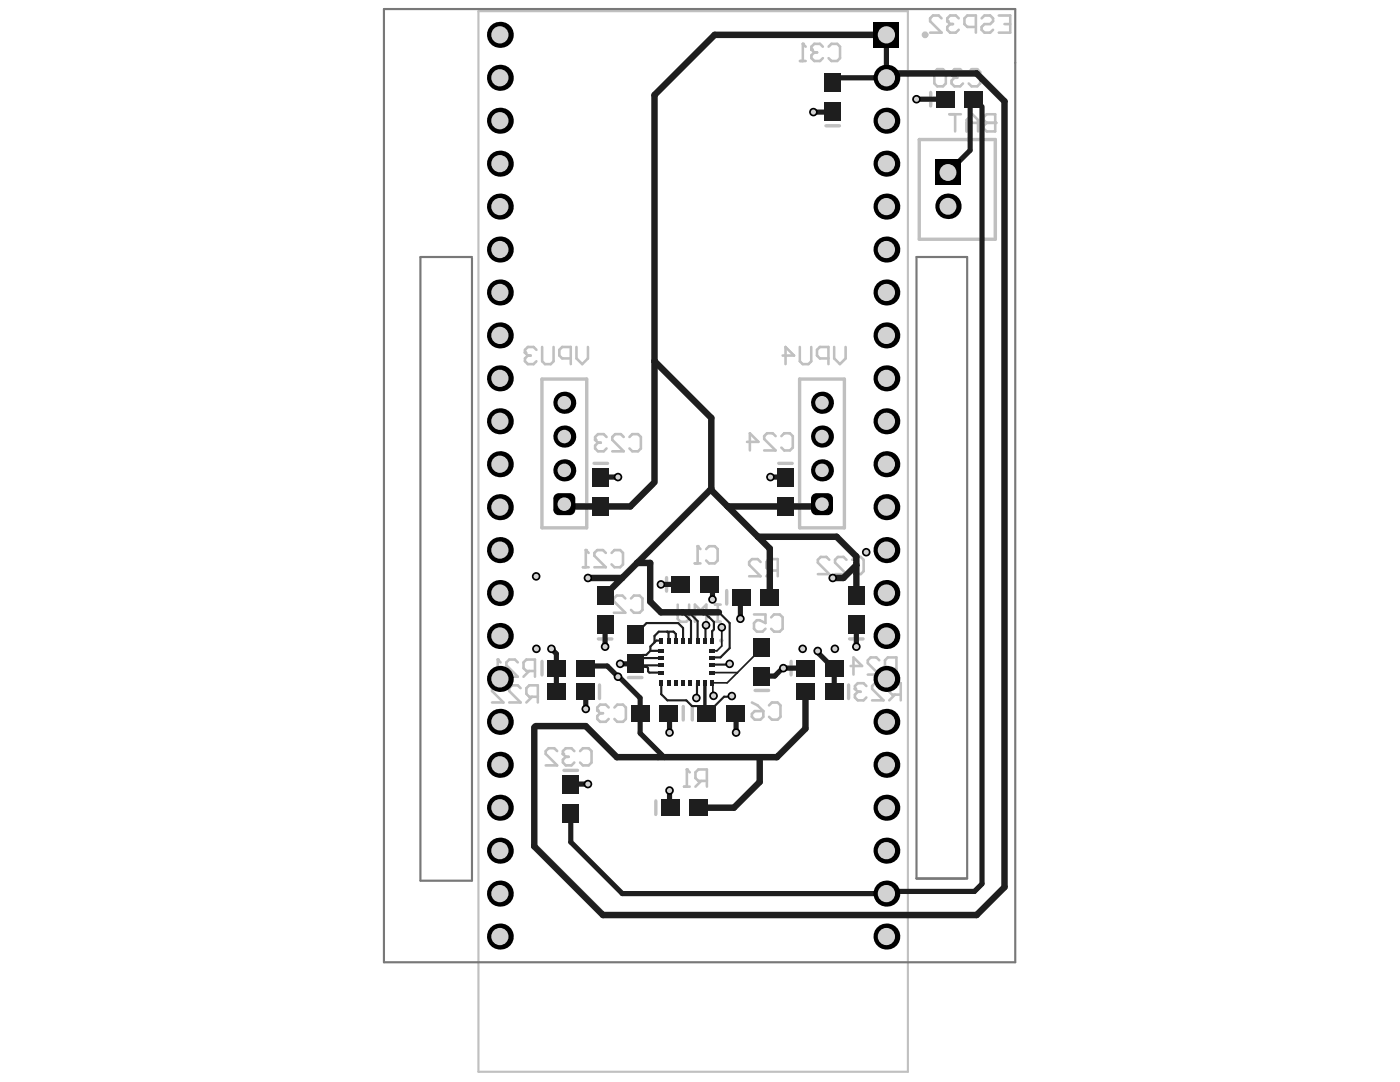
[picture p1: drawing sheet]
<svg xmlns="http://www.w3.org/2000/svg" width="279mm" height="216mm" viewBox="0 0 279 216" stroke-linecap="round" stroke-linejoin="round" font-family="sans-serif">
<path d="M95.5 2.2h85.7v211.7h-85.7z" fill="none" stroke="#c0c0c0" stroke-width=".43"/>
<g fill="none" stroke="#c0c0c0" stroke-width=".68">
<path d="M185.7 18.4v2.7M164.8 25.1h2.7M183.5 27.8h15.1v19.9h-15.1zM108.2 75.6h8.9v29.7h-8.9zM159.6 75.6h8.9v29.7h-8.9zM118.6 92.5h2.7M155.4 92.5h2.7M133 115.3v2.7M145 117.8v2.7M108.2 132v2.7M119.4 127.5h2.7M119.6 136.7v2.7"/>
<path d="M125.4 135.2h2.7M150.7 137.8h2.7M157.9 132v2.7M169.4 136.7v2.7M169.6 127.5h2.7M112.6 153.7h2.7M130.9 159.8v2.7M136.4 141v2.7M138.2 141v2.7"/>
</g>
<path d="M107.1 69.8l-.6-.6h-1.2l-.5 .6v.6M108.2 69.2v2.9l.6 .6h1.1l.6-.6v-2.9M113.9 71.5h-1.7l-.6-.6v-1.1l.6-.6h1.7v3.5M115.1 69.2v2.3l1.1 1.2 1.1-1.2v-2.3M156.2 70.9h2.3l-1.7-1.7v3.5M159.6 69.2v2.9l.6 .6h1.1l.6-.6v-2.9M165.3 71.5h-1.7l-.6-.6v-1.1l.6-.6h1.7v3.5M166.5 69.2v2.3l1.1 1.2 1.2-1.2v-2.3" fill="none" stroke="#c0c0c0" stroke-width=".52"/>
<circle cx="104.8" cy="70.4" r=".26" fill="#c0c0c0"/>
<path d="M104.8 70.4l.5 .5M105.3 70.9h.6M105.3 70.9l-.5 .6v.6l.5 .6h1.2l.6-.6M169.8 132.9h2.2l-1.7-1.7v3.4M172.9 136.9l-.6-.6h-1.1l-.6 .6v.6M175.5 131.8l-.6-.6h-1.1l-.6 .6v.5l2.3 2.3h-2.3M176.3 136.9l-.5-.6h-1.2l-.6 .6v.6l2.3 2.2h-2.3M177.8 133.5l-1.2 1.1M178.6 138.6l-1.1 1.1M178.9 133.5h-1.7l-.6-.6v-1.1l.6-.6h1.7v3.4M179.8 138.6h-1.8l-.5-.6v-1.1l.5-.6h1.8v3.4" fill="none" stroke="#c0c0c0" stroke-width=".52"/>
<circle cx="170.6" cy="137.5" r=".26" fill="#c0c0c0"/>
<path d="M98.8 135h1.1M99.3 131.6v3.4M100.5 137.3l-.6-.6h-1.1l-.6 .6v.6l2.3 2.3h-2.3M103.3 132.2l-.5-.6h-1.2l-.5 .6v.5l2.2 2.3h-2.2M103.9 137.3l-.6-.6h-1.1l-.6 .6v.6l2.3 2.3h-2.3M105.6 133.9l-1.1 1.1M106.2 139l-1.2 1.2M106.8 133.9h-1.8l-.5-.6v-1.1l.5-.6h1.8v3.4M107.3 139h-1.7l-.6-.5v-1.2l.6-.6h1.7v3.5M170.6 137.5l.6 .5M171.2 138h.6M171.2 138l-.6 .6v.6l.6 .5h1.1l.6-.5" fill="none" stroke="#c0c0c0" stroke-width=".52"/>
<circle cx="99.3" cy="131.6" r=".26" fill="#c0c0c0"/>
<path d="M151.8 112.1l-.6-.5h-1.1l-.6 .5v.6l2.3 2.3h-2.3M154.1 113.8l-1.2 1.2M155.2 113.8h-1.7l-.6-.5v-1.2l.6-.5h1.7v3.4M99.3 131.6l.6 .6M136.5 157h1.1M137.1 153.5v3.5M139.9 155.8l-1.1 1.2M141.1 155.8h-1.7l-.6-.5v-1.2l.6-.6h1.7v3.5" fill="none" stroke="#c0c0c0" stroke-width=".52"/>
<circle cx="137.1" cy="153.5" r=".26" fill="#c0c0c0"/>
<path d="M191.3 3.7l-.5-.6h-1.2l-.6 .6v.5M194.8 5.4h-1.8l-.5-.6v-1.1l.5-.6h1.8v3.4M195.9 3.7l.6-.6h1.1l.6 .6v.5l-.6 .6h-1.1l-.6 .6v.5l.6 .6h1.1l.6-.6M199.3 3.1h2.3v3.4h-2.3M200.5 4.8h1.1M135.3 120.6v2.9l.5 .6h1.2l.5-.6v-2.9M138.7 124.1v-3.5l1.1 1.2 1.2-1.2v3.5M142.7 120.6h1.1M142.7 124.1h1.1M143.2 120.6v3.5M137.1 153.5l.5 .6" fill="none" stroke="#c0c0c0" stroke-width=".52"/>
<circle cx="189" cy="4.2" r=".26" fill="#c0c0c0"/>
<path d="M187.9 3.7l-.6-.6h-1.1l-.6 .6v.5l2.3 2.3h-2.3M189 4.2l.6 .6M189.6 4.8h.6M189.6 4.8l-.6 .6v.5l.6 .6h1.2l.5-.6M114.6 149.9l-.6-.6h-1.1l-.6 .6v.5M115.8 149.9l.5-.6h1.2l.5 .6v2.3l-.5 .5h-1.2l-.5-.5" fill="none" stroke="#c0c0c0" stroke-width=".52"/>
<circle cx="112.3" cy="150.4" r=".26" fill="#c0c0c0"/>
<path d="M164.2 9.3l-.6-.6h-1.1l-.6 .6v.6M165.4 9.3l.5-.6h1.2l.5 .6v2.3l-.5 .6h-1.2l-.5-.6M111.2 149.9l-.6-.6h-1.1l-.6 .6v.5l2.3 2.3h-2.3M112.3 150.4l.6 .6M112.9 151h.6M112.9 151l-.6 .6v.6l.6 .5h1.1l.6-.5" fill="none" stroke="#c0c0c0" stroke-width=".52"/>
<circle cx="161.9" cy="9.9" r=".26" fill="#c0c0c0"/>
<path d="M159.6 12.2h1.2M160.2 8.7v3.5M161.9 9.9l.6 .6M162.5 10.5h.6M162.5 10.5l-.6 .5v.6l.6 .6h1.1l.6-.6" fill="none" stroke="#c0c0c0" stroke-width=".52"/>
<circle cx="160.2" cy="8.7" r=".26" fill="#c0c0c0"/>
<path d="M160.2 8.7l.6 .6M192.2 14.4l-.6-.6h-1.1l-.6 .6v.5M193.3 14.4l.6-.6h1.1l.6 .6v2.3l-.6 .5h-1.1l-.6-.5" fill="none" stroke="#c0c0c0" stroke-width=".52"/>
<circle cx="189.9" cy="14.9" r=".26" fill="#c0c0c0"/>
<path d="M186.5 14.4l.5-.6h1.2l.6 .6v2.3l-.6 .5h-1.2l-.5-.5zM189.9 14.9l.6 .6M190.5 15.5h.5M190.5 15.5l-.6 .6v.6l.6 .5h1.1l.6-.5M121 87.2l-.5-.6h-1.2l-.5 .6v.6M124.5 87.2l-.6-.6h-1.1l-.6 .6v.6l2.3 2.3h-2.3M125.6 87.2l.6-.6h1.1l.6 .6v2.3l-.6 .6h-1.1l-.6-.6M149.1 88.2h2.3l-1.7-1.7v3.4M154.8 87l-.6-.5h-1.1l-.6 .5v.6l2.3 2.3h-2.3M155.9 87l.6-.5h1.1l.6 .5v2.3l-.6 .6h-1.1l-.6-.6" fill="none" stroke="#c0c0c0" stroke-width=".52"/>
<circle cx="118.8" cy="87.8" r=".26" fill="#c0c0c0"/>
<path d="M118.8 87.8l.5 .5M119.3 88.3h.6M119.3 88.3l-.5 .6v.6l.5 .6h1.2l.5-.6M116.3 113.2h1.2M116.9 109.8v3.4M120.9 110.3l-.6-.5h-1.1l-.6 .5v.6l2.3 2.3h-2.3M122 110.3l.6-.5h1.2l.5 .5v2.3l-.5 .6h-1.2l-.6-.6M165.5 111.7l-.6-.6h-1.1l-.6 .6v.6l2.3 2.3h-2.3M168.9 111.7l-.5-.6h-1.2l-.6 .6v.6l2.3 2.3h-2.3M170.1 111.7l.5-.6h1.2l.6 .6v2.3l-.6 .6h-1.2l-.5-.6" fill="none" stroke="#c0c0c0" stroke-width=".52"/>
<circle cx="116.9" cy="109.8" r=".26" fill="#c0c0c0"/>
<path d="M116.9 109.8l.6 .5M150.5 122.6h2.3v1.7l-1.2-.5h-.6l-.5 .5v1.2l.5 .5h1.2l.6-.5M153.9 123.2l.6-.6h1.1l.6 .6v2.3l-.6 .5h-1.1l-.6-.5M121.5 141.2l-.6-.6h-1.1l-.6 .6v.5M122.6 141.2l.6-.6h1.1l.6 .6v2.3l-.6 .5h-1.1l-.6-.5M150 142.5l.6-.6h1.7v1.1l-.5 .6h-1.2l-.6-.6zM150 140.2l1.2 .5 1.1 1.2M153.5 140.7l.5-.5h1.2l.6 .5v2.3l-.6 .6h-1.2l-.5-.6" fill="none" stroke="#c0c0c0" stroke-width=".52"/>
<circle cx="119.2" cy="141.7" r=".26" fill="#c0c0c0"/>
<path d="M124.8 119.4l-.6-.6h-1.1l-.6 .6v.6l2.3 2.3h-2.3M125.9 119.4l.6-.6h1.1l.6 .6v2.3l-.6 .6h-1.1l-.6-.6M138.6 112.4h1.2M139.2 109v3.4M140.9 109.6l.6-.6h1.1l.6 .6v2.2l-.6 .6h-1.1l-.6-.6M119.2 141.7l.6 .6M119.8 142.3h.5M119.8 142.3l-.6 .6v.6l.6 .5h1.1l.6-.5" fill="none" stroke="#c0c0c0" stroke-width=".52"/>
<circle cx="139.2" cy="109" r=".26" fill="#c0c0c0"/>
<path d="M198.6 22.8v3.4h-1.7l-.6-.5v-.6l.6-.6h1.7M139.2 109l.6 .6" fill="none" stroke="#c0c0c0" stroke-width=".52"/>
<circle cx="198.6" cy="24.5" r=".26" fill="#c0c0c0"/>
<path d="M189.5 22.8h2.3M190.6 22.8v3.4M192.9 24.5h2.3M192.9 26.2v-2.3l1.1-1.1 1.2 1.1v2.3M198.6 22.8h-1.7l-.6 .6v.5l.6 .6h1.7" fill="none" stroke="#c0c0c0" stroke-width=".52"/>
<circle cx="184.6" cy="6.9" r=".34" fill="none" stroke="#c0c0c0" stroke-width=".68"/>
<circle cx="143.9" cy="127.8" r=".21" fill="none" stroke="#c0c0c0" stroke-width=".42"/>
<path d="M76.6 1.8h126v190.2h-126zM94.2 51.3h-10.3v124.4h10.3v-124.2M182.9 51.3h10.1v124h-10.1z" fill="none" stroke="#787878" stroke-width=".43"/>
<g fill="#d2d2d2">
<circle cx="139" cy="139.3" r=".51"/>
<circle cx="142.4" cy="138.8" r=".51"/>
<circle cx="142.2" cy="119.6" r=".51"/>
<circle cx="123.3" cy="95.2" r=".51"/>
<circle cx="131.9" cy="116.6" r=".51"/>
<circle cx="147.8" cy="123.5" r=".51"/>
<circle cx="145.6" cy="132.5" r=".51"/>
<circle cx="153.8" cy="95.2" r=".51"/>
<circle cx="160.2" cy="129.5" r=".51"/>
<circle cx="162.3" cy="22.4" r=".51"/>
<circle cx="146" cy="138.9" r=".51"/>
<circle cx="133.6" cy="157.7" r=".51"/>
<circle cx="140.9" cy="124.8" r=".51"/>
<circle cx="144" cy="125.2" r=".51"/>
<circle cx="123.3" cy="135" r=".51"/>
<circle cx="123.8" cy="132.5" r=".51"/>
<circle cx="117.3" cy="156.5" r=".51"/>
<circle cx="107" cy="115" r=".51"/>
<circle cx="117.3" cy="115.3" r=".51"/>
<circle cx="110" cy="129.5" r=".51"/>
<circle cx="107" cy="129.5" r=".51"/>
<circle cx="146.9" cy="146.2" r=".51"/>
<circle cx="133.6" cy="146.2" r=".51"/>
<circle cx="172.9" cy="110.2" r=".51"/>
<circle cx="116.9" cy="141.5" r=".51"/>
<circle cx="163.2" cy="129.9" r=".51"/>
<circle cx="166.2" cy="115.3" r=".51"/>
<circle cx="166.6" cy="129.5" r=".51"/>
<circle cx="170.9" cy="129" r=".51"/>
<circle cx="182.9" cy="19.8" r=".51"/>
<circle cx="120.8" cy="129" r=".51"/>
<circle cx="156.3" cy="133.3" r=".51"/>
</g>
<path d="M127.8 131.3l-1 1M137 139.7l1.1 1.2M142.5 125.6l-.4 .3M143.8 131.2h-1.5l-.2 .1M144.5 139l-3.3 3.3M145.6 124.3v5" fill="none" stroke="#1e1e1e" stroke-width=".43"/>
<path d="M142.1 136.3h3M142.3 138.7l.1 .1M144 128.9l-.9 1M152 129.2v.1" fill="none" stroke="#1e1e1e" stroke-width=".34"/>
<path d="M131.9 116.6h3.1M142.2 117.2v2.4M133.6 157.7v3.6" fill="none" stroke="#1e1e1e" stroke-width="1"/>
<circle cx="127.2" cy="112.3" r=".65" fill="#1e1e1e"/>
<path d="M142 97.5l-14.8 14.8h2.6" fill="none" stroke="#1e1e1e" stroke-width="1.3"/>
<circle cx="145.2" cy="101.1" r=".65" fill="#1e1e1e"/>
<path d="M177.8 14.7h17.1l5.6 5.5v156.8l-5.6 5.6M130.6 72.1l11.4 11.3v14.1M141.8 97.7l3.4 3.4h11.6M117.3 115.3h6.9M127.2 112.3l-5 4.9M145.3 101.2l6 5.9M140.5 122.2h3M132.8 151.1h22.2M151.6 151.1v4.9l-5.1 5.2h-7" fill="none" stroke="#1e1e1e" stroke-width="1.3"/>
<g fill="none" stroke="#1e1e1e" stroke-width=".43">
<path d="M194.3 19.8h.2l1.5 1.5M130.2 96.5h.2M147.8 119.1l.1 .1M126.8 126.6l2.2-2.3h6.3l1 1v2.5M128.2 130.7l-1.4 1.5M130.6 126.9l.9-.9h2.9l.5 .5v1.3M132 136.3v2.2l1.2 1.2h3.8M133.2 126l.2 .3M137.5 122.2l1.7 1.7M140.5 122.2l1 .9M140.8 127.7l-.1 .1M140.9 124.8l-.1 .1"/>
<path d="M142.1 125.9v1.9M142.3 129.7l-.2 .2M142.5 124.1v1.5M145.6 129.3l-1.8 1.9M145.6 132.5l-.1 .1h-3.2l-.2 .2M133.5 141v1.3M138.1 140.9h1.3"/>
</g>
<path d="M176.9 7v8.5h-9.7M194.3 19.8l-.7 .7v9.5l-4.4 4.4M162.3 22.4h3.8M196 21.3v155.1l-1.5 1.5h-17.2M120 95.2h3.3M153.8 95.2h2.8M110.1 129.5l.9 1v7.5M123.8 132.5h2.8M152 134.9h2.6M156.2 133.3h.1M114.3 156.2l.3 .3M133.5 142.3l.1 .1v3.8" fill="none" stroke="#1e1e1e" stroke-width="1"/>
<path d="M140.7 142.2l.2 .2" fill="none" stroke="#1e1e1e" stroke-width=".69"/>
<path d="M167.2 15.5l-1 1M166.2 22.2l-.1 .2M142.1 134.2h5.1l-2.1 2.1M142.1 129.9h1M142.3 136.4v2.3" fill="none" stroke="#1e1e1e" stroke-width=".34"/>
<circle cx="111" cy="138" r=".22" fill="#1e1e1e"/>
<path d="M116.8 138l.1 .2M131.3 151.1h.2" fill="none" stroke="#1e1e1e" stroke-width=".43"/>
<path d="M116.7 132.9h4.5M116.9 138.2v3.3M123.5 135l4.3 4.3M166.5 133.3v4.7M127.8 142.3v4l4.7 4.8M146.9 142.3v3.9" fill="none" stroke="#1e1e1e" stroke-width="1"/>
<path d="M113.1 101.1h12.7M129.8 112.3v7.7l2.1 2.2M156.8 101.1h6.8M167 107.1h-15.7l2.3 2.4M123.1 151.1h8.2M131.5 151.1h1" fill="none" stroke="#1e1e1e" stroke-width="1.3"/>
<path d="M144 125.2v3.7" fill="none" stroke="#1e1e1e" stroke-width=".34"/>
<circle cx="166.5" cy="138" r=".22" fill="#1e1e1e"/>
<g fill="none" stroke="#1e1e1e" stroke-width="1">
<path d="M182.9 19.8h5.7M141.6 116.6l.6 .6M147.8 119.1v4.4M120.8 124.6v4.4M121.2 132.9l2.1 2.1h.2M127.8 139.3v3M146 138.9l-.1 .1M156.2 133.3l-1.6 1.6M156.3 133.3h4.5M163.2 130.2l3.1 3.1M170.9 124.6v4.4M114.6 156.5h2.7"/>
<path d="M141 142.3h.2M113.9 162.3v5.7l10.3 10.3h52.7"/>
</g>
<g fill="none" stroke="#1e1e1e" stroke-width=".43">
<path d="M177.8 14.7l-.9 .8M120 95.2l-.1 .1M130.6 96.2l-.2 .3M156.6 95.2l.2 .1M122.2 117.2l-1.4 1.5v.2M123.8 132.5v.4M126.8 132.3l-.2 .2M126.8 132.2v.1M126.8 132.3l.7 .8h1.6l.2 .2v.7l.3 .2h2.4M127.2 132.8h4.8M127.8 131.3h4.2M129.8 129.9l-.8 .8h-.8"/>
<path d="M129.8 129.9h2.2M130.6 126.9v1.3M132 127.8h-1l-1.2 1.2v.9M133.4 126.3v1.5M136.2 122.2l1.7 1.7v3.8l-.1 .1M139.2 123.9v3.9M139.2 136.3l-.1 .1v2.7l-.1 .2M140.8 124.9v2.8M141.5 123.1l1 1M143.5 122.2l2.1 2.1M144.5 139h1.4M163.2 129.9v.3"/>
<path d="M166.3 133.3h.2M106.9 144.9l-.3 .2M114.3 156.2l-.4 .4M132.5 151.1h.3M133.8 161.2l-.2 .1M177.3 177.9l-.4 .4"/>
</g>
<path d="M176.9 7h-34.3l-12 12v77.2M130.4 96.5l-4.6 4.6M112.6 100.6l.5 .5M153.6 109.5v9.7M164 100.6l-.4 .5M167 107.1l3.9 3.9v7.9M170.9 112.8l-2.6 2.5h-2.1M131.9 122.2h8.6M160.8 138v7.4l-5.8 5.7M106.6 145.1v23.8l13.7 13.7h74.6M106.9 144.9h10l6.2 6.2" fill="none" stroke="#1e1e1e" stroke-width="1.3"/>
<path d="M142.1 136.3l.2 .1M152 129.3l-4.8 4.9" fill="none" stroke="#1e1e1e" stroke-width=".34"/>
<path d="M140.7 136.3v5.9" fill="none" stroke="#1e1e1e" stroke-width=".69"/>
<circle cx="139" cy="139.3" r=".86" fill="#000"/>
<circle cx="139" cy="139.3" r=".51" fill="#d2d2d2"/>
<circle cx="142.4" cy="138.8" r=".86" fill="#000"/>
<circle cx="142.4" cy="138.8" r=".51" fill="#d2d2d2"/>
<circle cx="142.2" cy="119.6" r=".86" fill="#000"/>
<circle cx="142.2" cy="119.6" r=".51" fill="#d2d2d2"/>
<circle cx="123.3" cy="95.2" r=".86" fill="#000"/>
<circle cx="123.3" cy="95.2" r=".51" fill="#d2d2d2"/>
<circle cx="131.9" cy="116.6" r=".86" fill="#000"/>
<circle cx="131.9" cy="116.6" r=".51" fill="#d2d2d2"/>
<circle cx="147.8" cy="123.5" r=".86" fill="#000"/>
<circle cx="147.8" cy="123.5" r=".51" fill="#d2d2d2"/>
<circle cx="145.6" cy="132.5" r=".86" fill="#000"/>
<circle cx="145.6" cy="132.5" r=".51" fill="#d2d2d2"/>
<circle cx="153.8" cy="95.2" r=".86" fill="#000"/>
<circle cx="153.8" cy="95.2" r=".51" fill="#d2d2d2"/>
<circle cx="160.2" cy="129.5" r=".86" fill="#000"/>
<circle cx="160.2" cy="129.5" r=".51" fill="#d2d2d2"/>
<circle cx="162.3" cy="22.4" r=".86" fill="#000"/>
<circle cx="162.3" cy="22.4" r=".51" fill="#d2d2d2"/>
<circle cx="146" cy="138.9" r=".86" fill="#000"/>
<circle cx="146" cy="138.9" r=".51" fill="#d2d2d2"/>
<circle cx="133.6" cy="157.7" r=".86" fill="#000"/>
<circle cx="133.6" cy="157.7" r=".51" fill="#d2d2d2"/>
<circle cx="140.9" cy="124.8" r=".86" fill="#000"/>
<circle cx="140.9" cy="124.8" r=".51" fill="#d2d2d2"/>
<circle cx="144" cy="125.2" r=".86" fill="#000"/>
<circle cx="144" cy="125.2" r=".51" fill="#d2d2d2"/>
<circle cx="123.3" cy="135" r=".86" fill="#000"/>
<circle cx="123.3" cy="135" r=".51" fill="#d2d2d2"/>
<circle cx="123.8" cy="132.5" r=".86" fill="#000"/>
<circle cx="123.8" cy="132.5" r=".51" fill="#d2d2d2"/>
<circle cx="117.3" cy="156.5" r=".86" fill="#000"/>
<circle cx="117.3" cy="156.5" r=".51" fill="#d2d2d2"/>
<circle cx="107" cy="115" r=".86" fill="#000"/>
<circle cx="107" cy="115" r=".51" fill="#d2d2d2"/>
<circle cx="117.3" cy="115.3" r=".86" fill="#000"/>
<circle cx="117.3" cy="115.3" r=".51" fill="#d2d2d2"/>
<circle cx="110" cy="129.5" r=".86" fill="#000"/>
<circle cx="110" cy="129.5" r=".51" fill="#d2d2d2"/>
<circle cx="107" cy="129.5" r=".86" fill="#000"/>
<circle cx="107" cy="129.5" r=".51" fill="#d2d2d2"/>
<circle cx="146.9" cy="146.2" r=".86" fill="#000"/>
<circle cx="146.9" cy="146.2" r=".51" fill="#d2d2d2"/>
<circle cx="133.6" cy="146.2" r=".86" fill="#000"/>
<circle cx="133.6" cy="146.2" r=".51" fill="#d2d2d2"/>
<circle cx="172.9" cy="110.2" r=".86" fill="#000"/>
<circle cx="172.9" cy="110.2" r=".51" fill="#d2d2d2"/>
<circle cx="116.9" cy="141.5" r=".86" fill="#000"/>
<circle cx="116.9" cy="141.5" r=".51" fill="#d2d2d2"/>
<circle cx="163.2" cy="129.9" r=".86" fill="#000"/>
<circle cx="163.2" cy="129.9" r=".51" fill="#d2d2d2"/>
<circle cx="166.2" cy="115.3" r=".86" fill="#000"/>
<circle cx="166.2" cy="115.3" r=".51" fill="#d2d2d2"/>
<circle cx="166.6" cy="129.5" r=".86" fill="#000"/>
<circle cx="166.6" cy="129.5" r=".51" fill="#d2d2d2"/>
<circle cx="170.9" cy="129" r=".86" fill="#000"/>
<circle cx="170.9" cy="129" r=".51" fill="#d2d2d2"/>
<circle cx="182.9" cy="19.8" r=".86" fill="#000"/>
<circle cx="182.9" cy="19.8" r=".51" fill="#d2d2d2"/>
<circle cx="120.8" cy="129" r=".86" fill="#000"/>
<circle cx="120.8" cy="129" r=".51" fill="#d2d2d2"/>
<circle cx="156.3" cy="133.3" r=".86" fill="#000"/>
<circle cx="156.3" cy="133.3" r=".51" fill="#d2d2d2"/>
<circle cx="176.9" cy="15.5" r="2.59" fill="#000"/>
<circle cx="176.9" cy="15.5" r="1.72" fill="#d2d2d2"/>
<circle cx="99.8" cy="15.5" r="2.59" fill="#000"/>
<circle cx="99.8" cy="15.5" r="1.72" fill="#d2d2d2"/>
<circle cx="99.8" cy="7" r="2.59" fill="#000"/>
<circle cx="99.8" cy="7" r="1.72" fill="#d2d2d2"/>
<circle cx="99.8" cy="49.8" r="2.59" fill="#000"/>
<circle cx="99.8" cy="49.8" r="1.72" fill="#d2d2d2"/>
<path d="M174.3 4.4h5.2v5.1h-5.2z" fill-rule="evenodd" fill="#000"/>
<circle cx="176.9" cy="7" r="1.72" fill="#d2d2d2"/>
<circle cx="176.9" cy="49.8" r="2.59" fill="#000"/>
<circle cx="176.9" cy="49.8" r="1.72" fill="#d2d2d2"/>
<circle cx="176.9" cy="178.3" r="2.59" fill="#000"/>
<circle cx="176.9" cy="178.3" r="1.72" fill="#d2d2d2"/>
<circle cx="99.8" cy="186.9" r="2.59" fill="#000"/>
<circle cx="99.8" cy="186.9" r="1.72" fill="#d2d2d2"/>
<circle cx="164" cy="93.9" r="2.2" fill="#000"/>
<circle cx="164" cy="93.9" r="1.35" fill="#d2d2d2"/>
<path d="M162.9 98.4h2.2l1.1 1.1v2.2l-1.1 1.1h-2.2l-1-1.1v-2.2z" fill-rule="evenodd" fill="#000"/>
<path d="M162.1 98.9l.5-.4 .3-.1v1.1h-1zM165.1 98.4a1.1 1.1 0 0 1 1.1 1.1h-1.1zM161.9 101.7h1v1.1a1.1 1.1 0 0 1-1-1.1zM165.1 101.7h1.1a1.1 1.1 0 0 1-1.1 1.1z" fill="#000"/>
<circle cx="164" cy="100.6" r="1.35" fill="#d2d2d2"/>
<circle cx="99.8" cy="178.3" r="2.59" fill="#000"/>
<circle cx="99.8" cy="178.3" r="1.72" fill="#d2d2d2"/>
<circle cx="176.9" cy="186.9" r="2.59" fill="#000"/>
<circle cx="176.9" cy="186.9" r="1.72" fill="#d2d2d2"/>
<circle cx="99.8" cy="152.6" r="2.59" fill="#000"/>
<circle cx="99.8" cy="152.6" r="1.72" fill="#d2d2d2"/>
<circle cx="99.8" cy="135.5" r="2.59" fill="#000"/>
<circle cx="99.8" cy="135.5" r="1.72" fill="#d2d2d2"/>
<circle cx="99.8" cy="161.2" r="2.59" fill="#000"/>
<circle cx="99.8" cy="161.2" r="1.72" fill="#d2d2d2"/>
<circle cx="99.8" cy="58.4" r="2.59" fill="#000"/>
<circle cx="99.8" cy="58.4" r="1.72" fill="#d2d2d2"/>
<circle cx="99.8" cy="66.9" r="2.59" fill="#000"/>
<circle cx="99.8" cy="66.9" r="1.72" fill="#d2d2d2"/>
<circle cx="99.8" cy="75.5" r="2.59" fill="#000"/>
<circle cx="99.8" cy="75.5" r="1.72" fill="#d2d2d2"/>
<circle cx="99.8" cy="84.1" r="2.59" fill="#000"/>
<circle cx="99.8" cy="84.1" r="1.72" fill="#d2d2d2"/>
<circle cx="99.8" cy="92.6" r="2.59" fill="#000"/>
<circle cx="99.8" cy="92.6" r="1.72" fill="#d2d2d2"/>
<circle cx="99.8" cy="101.2" r="2.59" fill="#000"/>
<circle cx="99.8" cy="101.2" r="1.72" fill="#d2d2d2"/>
<circle cx="99.8" cy="109.8" r="2.59" fill="#000"/>
<circle cx="99.8" cy="109.8" r="1.72" fill="#d2d2d2"/>
<circle cx="99.8" cy="118.3" r="2.59" fill="#000"/>
<circle cx="99.8" cy="118.3" r="1.72" fill="#d2d2d2"/>
<circle cx="99.8" cy="126.9" r="2.59" fill="#000"/>
<circle cx="99.8" cy="126.9" r="1.72" fill="#d2d2d2"/>
<circle cx="99.8" cy="144" r="2.59" fill="#000"/>
<circle cx="99.8" cy="144" r="1.72" fill="#d2d2d2"/>
<circle cx="99.8" cy="169.7" r="2.59" fill="#000"/>
<circle cx="99.8" cy="169.7" r="1.72" fill="#d2d2d2"/>
<circle cx="176.9" cy="144" r="2.59" fill="#000"/>
<circle cx="176.9" cy="144" r="1.72" fill="#d2d2d2"/>
<circle cx="176.9" cy="161.2" r="2.59" fill="#000"/>
<circle cx="176.9" cy="161.2" r="1.72" fill="#d2d2d2"/>
<circle cx="176.9" cy="58.4" r="2.59" fill="#000"/>
<circle cx="176.9" cy="58.4" r="1.72" fill="#d2d2d2"/>
<circle cx="176.9" cy="66.9" r="2.59" fill="#000"/>
<circle cx="176.9" cy="66.9" r="1.72" fill="#d2d2d2"/>
<circle cx="176.9" cy="75.5" r="2.59" fill="#000"/>
<circle cx="176.9" cy="75.5" r="1.72" fill="#d2d2d2"/>
<circle cx="176.9" cy="84.1" r="2.59" fill="#000"/>
<circle cx="176.9" cy="84.1" r="1.72" fill="#d2d2d2"/>
<circle cx="176.9" cy="92.6" r="2.59" fill="#000"/>
<circle cx="176.9" cy="92.6" r="1.72" fill="#d2d2d2"/>
<circle cx="176.9" cy="152.6" r="2.59" fill="#000"/>
<circle cx="176.9" cy="152.6" r="1.72" fill="#d2d2d2"/>
<circle cx="176.9" cy="135.5" r="2.59" fill="#000"/>
<circle cx="176.9" cy="135.5" r="1.72" fill="#d2d2d2"/>
<circle cx="176.9" cy="126.9" r="2.59" fill="#000"/>
<circle cx="176.9" cy="126.9" r="1.72" fill="#d2d2d2"/>
<circle cx="176.9" cy="118.3" r="2.59" fill="#000"/>
<circle cx="176.9" cy="118.3" r="1.72" fill="#d2d2d2"/>
<circle cx="176.9" cy="109.8" r="2.59" fill="#000"/>
<circle cx="176.9" cy="109.8" r="1.72" fill="#d2d2d2"/>
<circle cx="176.9" cy="101.2" r="2.59" fill="#000"/>
<circle cx="176.9" cy="101.2" r="1.72" fill="#d2d2d2"/>
<circle cx="176.9" cy="169.7" r="2.59" fill="#000"/>
<circle cx="176.9" cy="169.7" r="1.72" fill="#d2d2d2"/>
<path d="M111.5 98.4h2.2l1.1 1.1v2.2l-1.1 1.1h-2.2l-1.1-1.1v-2.2z" fill-rule="evenodd" fill="#000"/>
<path d="M110.6 98.9l.6-.4 .3-.1v1.1h-1.1zM113.7 98.4a1.1 1.1 0 0 1 1.1 1.1h-1.1zM110.4 101.7h1.1v1.1a1.1 1.1 0 0 1-1.1-1.1zM113.7 101.7h1.1a1.1 1.1 0 0 1-1.1 1.1z" fill="#000"/>
<circle cx="112.6" cy="100.6" r="1.35" fill="#d2d2d2"/>
<circle cx="112.6" cy="87.1" r="2.2" fill="#000"/>
<circle cx="112.6" cy="87.1" r="1.35" fill="#d2d2d2"/>
<circle cx="112.6" cy="80.4" r="2.2" fill="#000"/>
<circle cx="112.6" cy="80.4" r="1.35" fill="#d2d2d2"/>
<circle cx="112.6" cy="93.9" r="2.2" fill="#000"/>
<circle cx="112.6" cy="93.9" r="1.35" fill="#d2d2d2"/>
<circle cx="164" cy="87.1" r="2.2" fill="#000"/>
<circle cx="164" cy="87.1" r="1.35" fill="#d2d2d2"/>
<circle cx="164" cy="80.4" r="2.2" fill="#000"/>
<circle cx="164" cy="80.4" r="1.35" fill="#d2d2d2"/>
<path d="M186.7 31.9h5v5h-5z" fill-rule="evenodd" fill="#000"/>
<circle cx="189.2" cy="34.4" r="1.69" fill="#d2d2d2"/>
<circle cx="189.2" cy="41.2" r="2.54" fill="#000"/>
<circle cx="189.2" cy="41.2" r="1.69" fill="#d2d2d2"/>
<circle cx="99.8" cy="24.1" r="2.59" fill="#000"/>
<circle cx="99.8" cy="24.1" r="1.72" fill="#d2d2d2"/>
<circle cx="99.8" cy="41.2" r="2.59" fill="#000"/>
<circle cx="99.8" cy="41.2" r="1.72" fill="#d2d2d2"/>
<circle cx="99.8" cy="32.7" r="2.59" fill="#000"/>
<circle cx="99.8" cy="32.7" r="1.72" fill="#d2d2d2"/>
<circle cx="176.9" cy="24.1" r="2.59" fill="#000"/>
<circle cx="176.9" cy="24.1" r="1.72" fill="#d2d2d2"/>
<circle cx="176.9" cy="41.2" r="2.59" fill="#000"/>
<circle cx="176.9" cy="41.2" r="1.72" fill="#d2d2d2"/>
<circle cx="176.9" cy="32.7" r="2.59" fill="#000"/>
<circle cx="176.9" cy="32.7" r="1.72" fill="#d2d2d2"/>
<g fill="#1e1e1e">
<path d="M119.1 122.8h3.4v3.7h-3.4z" fill-rule="evenodd"/>
<path d="M119.1 117h3.4v3.7h-3.4z" fill-rule="evenodd"/>
<path d="M155.1 99.2h3.3v3.7h-3.3z" fill-rule="evenodd"/>
<path d="M155.1 93.5h3.3v3.7h-3.3z" fill-rule="evenodd"/>
<path d="M114.9 136.3h3.7v3.4h-3.7z" fill-rule="evenodd"/>
<path d="M109.2 136.3h3.7v3.4h-3.7z" fill-rule="evenodd"/>
<path d="M109.2 131.6h3.7v3.4h-3.7z" fill-rule="evenodd"/>
<path d="M114.9 131.6h3.7v3.4h-3.7z" fill-rule="evenodd"/>
<path d="M164.6 136.3h3.7v3.4h-3.7z" fill-rule="evenodd"/>
<path d="M158.9 136.3h3.7v3.4h-3.7z" fill-rule="evenodd"/>
<path d="M158.9 131.6h3.7v3.4h-3.7z" fill-rule="evenodd"/>
<path d="M164.6 131.6h3.7v3.4h-3.7z" fill-rule="evenodd"/>
<path d="M118.2 99.2h3.4v3.7h-3.4z" fill-rule="evenodd"/>
<path d="M118.2 93.5h3.4v3.7h-3.4z" fill-rule="evenodd"/>
<path d="M150.4 127.3h3.3v3.7h-3.3z" fill-rule="evenodd"/>
<path d="M150.4 133h3.3v3.8h-3.3z" fill-rule="evenodd"/>
<path d="M144.9 140.6h3.7v3.4h-3.7z" fill-rule="evenodd"/>
<path d="M139.2 140.6h3.7v3.4h-3.7z" fill-rule="evenodd"/>
<path d="M125.9 140.6h3.7v3.4h-3.7z" fill-rule="evenodd"/>
<path d="M131.6 140.6h3.7v3.4h-3.7z" fill-rule="evenodd"/>
<path d="M141.7 135.7h.8v1.1h-.8z" fill-rule="evenodd"/>
<path d="M140.3 135.7h.8v1.1h-.8z" fill-rule="evenodd"/>
<path d="M138.8 135.7h.8v1.1h-.8z" fill-rule="evenodd"/>
<path d="M137.4 135.7h.8v1.1h-.8z" fill-rule="evenodd"/>
<path d="M135.9 135.7h.8v1.1h-.8z" fill-rule="evenodd"/>
<path d="M134.5 135.7h.8v1.1h-.8z" fill-rule="evenodd"/>
<path d="M133 135.7h.8v1.1h-.8z" fill-rule="evenodd"/>
<path d="M131.6 135.7h.8v1.1h-.8z" fill-rule="evenodd"/>
<path d="M141.5 133.8h1.2v.8h-1.2z" fill-rule="evenodd"/>
<path d="M141.5 132.4h1.2v.7h-1.2z" fill-rule="evenodd"/>
<path d="M141.5 130.9h1.2v.8h-1.2z" fill-rule="evenodd"/>
<path d="M131.4 133.8h1.2v.8h-1.2z" fill-rule="evenodd"/>
<path d="M131.4 132.4h1.2v.7h-1.2z" fill-rule="evenodd"/>
<path d="M131.4 130.9h1.2v.8h-1.2z" fill-rule="evenodd"/>
<path d="M131.4 129.5h1.2v.7h-1.2z" fill-rule="evenodd"/>
<path d="M141.5 129.5h1.2v.7h-1.2z" fill-rule="evenodd"/>
<path d="M131.6 127.2h.8v1.2h-.8z" fill-rule="evenodd"/>
<path d="M133 127.2h.8v1.2h-.8z" fill-rule="evenodd"/>
<path d="M134.5 127.2h.8v1.2h-.8z" fill-rule="evenodd"/>
<path d="M135.9 127.2h.8v1.2h-.8z" fill-rule="evenodd"/>
<path d="M137.4 127.2h.8v1.2h-.8z" fill-rule="evenodd"/>
<path d="M138.8 127.2h.8v1.2h-.8z" fill-rule="evenodd"/>
<path d="M140.3 127.2h.8v1.2h-.8z" fill-rule="evenodd"/>
<path d="M141.7 127.2h.8v1.2h-.8z" fill-rule="evenodd"/>
<path d="M192.5 18.1h3.7v3.4h-3.7z" fill-rule="evenodd"/>
<path d="M186.7 18.1h3.8v3.4h-3.8z" fill-rule="evenodd"/>
<path d="M112.2 160.5h3.4v3.7h-3.4z" fill-rule="evenodd"/>
<path d="M112.2 154.7h3.4v3.7h-3.4z" fill-rule="evenodd"/>
<path d="M169.2 117h3.4v3.7h-3.4z" fill-rule="evenodd"/>
<path d="M169.2 122.8h3.4v3.7h-3.4z" fill-rule="evenodd"/>
<path d="M131.9 159.5h3.7v3.4h-3.7z" fill-rule="evenodd"/>
<path d="M137.6 159.5h3.7v3.4h-3.7z" fill-rule="evenodd"/>
<path d="M146 117.5h3.7v3.4h-3.7z" fill-rule="evenodd"/>
<path d="M151.8 117.5h3.7v3.4h-3.7z" fill-rule="evenodd"/>
<path d="M164.5 20.4h3.4v3.7h-3.4z" fill-rule="evenodd"/>
<path d="M164.5 14.6h3.4v3.8h-3.4z" fill-rule="evenodd"/>
<path d="M134 114.9h3.8v3.4h-3.8z" fill-rule="evenodd"/>
<path d="M139.8 114.9h3.7v3.4h-3.7z" fill-rule="evenodd"/>
<path d="M125.1 130.5h3.3v3.7h-3.3z" fill-rule="evenodd"/>
<path d="M125.1 124.7h3.3v3.8h-3.3z" fill-rule="evenodd"/>
</g>
</svg>
